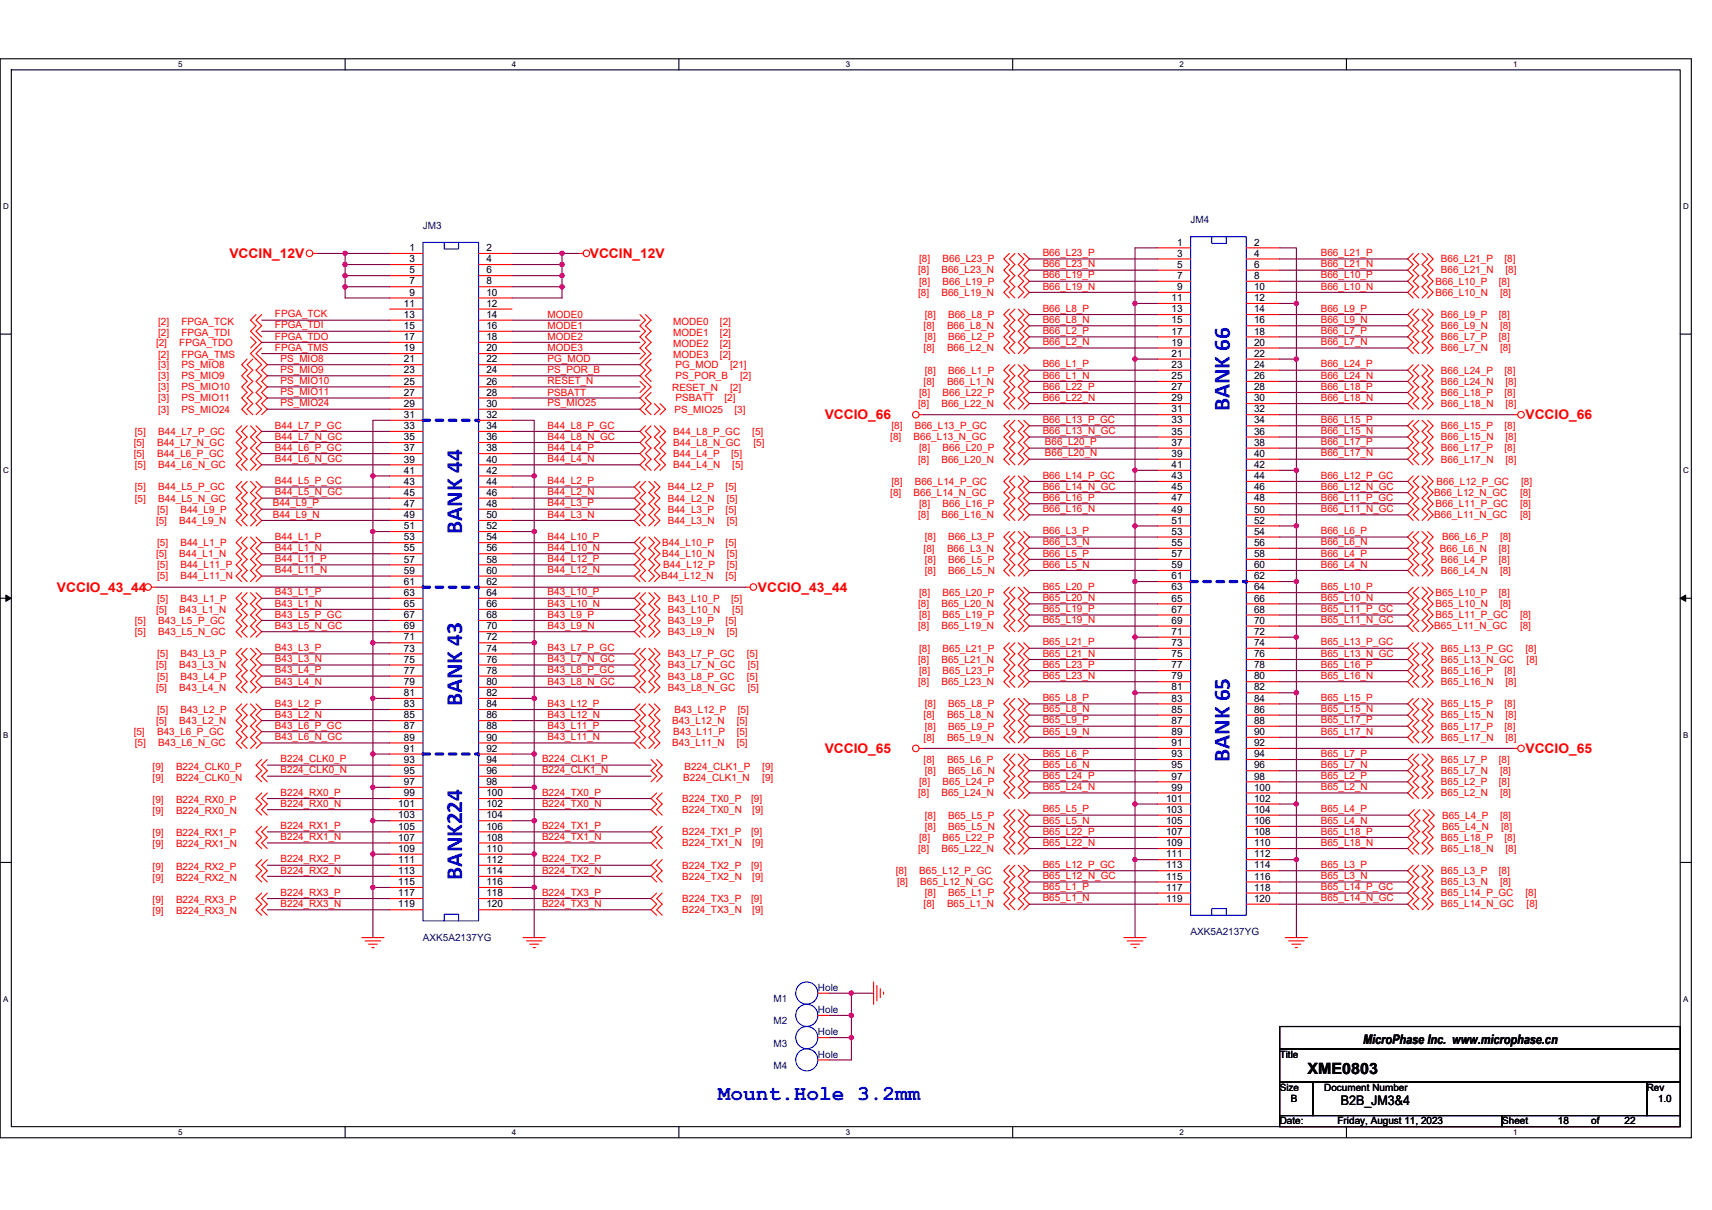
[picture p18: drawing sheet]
<svg xmlns="http://www.w3.org/2000/svg" width="297mm" height="210mm" viewBox="0 0 297 210" stroke-linecap="round" stroke-linejoin="round" font-family="sans-serif">
<defs><g id="words">
<g font-size="4" fill="#00f">
<text x="213.4" y="71.4" transform="rotate(-90 213.4 71.4)">BANK 66</text>
<text x="80.2" y="92.6" transform="rotate(-90 80.2 92.6)">BANK 44</text>
<text x="80.2" y="122.6" transform="rotate(-90 80.2 122.6)">BANK 43</text>
<text x="213.4" y="132.2" transform="rotate(-90 213.4 132.2)">BANK 65</text>
<text x="80.2" y="152.7" transform="rotate(-90 80.2 152.7)">BANK224</text>
</g>
<text font-size="3.7" fill="#00f" x="124.5" y="190.9">Mount.Hole 3.2mm</text>
<text font-size="2.7" x="226.9" y="186.4">XME0803</text>
<g font-size="2.3" fill="#f00">
<text x="39.8" y="44.8">VCCIN_12V</text>
<text x="102.3" y="44.8">VCCIN_12V</text>
<text x="143.1" y="72.7">VCCIO_66</text>
<text x="264.7" y="72.7">VCCIO_66</text>
<text x="9.9" y="102.7">VCCIO_43_44</text>
<text x="131.5" y="102.7">VCCIO_43_44</text>
<text x="143.1" y="130.7">VCCIO_65</text>
<text x="264.7" y="130.7">VCCIO_65</text>
</g>
<g font-size="2.3">
<text x="236.5" y="181.1">MicroPhase Inc. www.microphase.cn</text>
<text x="232.6" y="191.8">B2B_JM3&amp;4</text>
</g>
<g font-size="1.7" fill="#000080">
<text x="73.4" y="39.7">JM3</text>
<text x="206.6" y="38.8">JM4</text>
<text x="73.4" y="163.3">AXK5A2137YG</text>
<text x="206.6" y="162.3">AXK5A2137YG</text>
<text x="134.2" y="173.9">M1</text>
<text x="141.9" y="172">Hole</text>
<text x="134.2" y="177.8">M2</text>
<text x="141.9" y="179.7">Hole</text>
<text x="141.9" y="175.8">Hole</text>
<text x="134.2" y="181.6">M3</text>
<text x="134.2" y="185.5">M4</text>
<text x="141.9" y="183.6">Hole</text>
</g>
<g font-size="1.7">
<text x="71.1" y="43.6">1</text>
<text x="71.1" y="45.5">3</text>
<text x="71.1" y="47.4">5</text>
<text x="84.4" y="43.6">2</text>
<text x="84.4" y="45.5">4</text>
<text x="84.4" y="47.4">6</text>
<text x="204.3" y="42.6">1</text>
<text x="204.3" y="44.5">3</text>
<text x="204.3" y="46.5">5</text>
<text x="217.6" y="42.6">2</text>
<text x="217.6" y="44.5">4</text>
<text x="217.6" y="46.5">6</text>
<text x="70.1" y="53.2">11</text>
<text x="71.1" y="49.4">7</text>
<text x="71.1" y="51.3">9</text>
<text x="84.4" y="49.4">8</text>
<text x="84.4" y="51.3">10</text>
<text x="84.4" y="53.2">12</text>
<text x="203.3" y="52.3">11</text>
<text x="204.3" y="48.4">7</text>
<text x="204.3" y="50.3">9</text>
<text x="217.6" y="48.4">8</text>
<text x="217.6" y="50.3">10</text>
<text x="217.6" y="52.3">12</text>
<text x="70.1" y="55.2">13</text>
<text x="70.1" y="57.1">15</text>
<text x="70.1" y="59">17</text>
<text x="84.4" y="55.2">14</text>
<text x="84.4" y="57.1">16</text>
<text x="84.4" y="59">18</text>
<text x="203.3" y="54.2">13</text>
<text x="203.3" y="56.1">15</text>
<text x="203.3" y="58.1">17</text>
<text x="203.3" y="60">19</text>
<text x="217.6" y="54.2">14</text>
<text x="217.6" y="56.1">16</text>
<text x="217.6" y="58.1">18</text>
<text x="217.6" y="60">20</text>
<text x="70.1" y="61">19</text>
<text x="70.1" y="62.9">21</text>
<text x="70.1" y="64.8">23</text>
<text x="84.4" y="61">20</text>
<text x="84.4" y="62.9">22</text>
<text x="84.4" y="64.8">24</text>
<text x="203.3" y="61.9">21</text>
<text x="203.3" y="63.8">23</text>
<text x="203.3" y="65.8">25</text>
<text x="217.6" y="61.9">22</text>
<text x="217.6" y="63.8">24</text>
<text x="217.6" y="65.8">26</text>
<text x="70.1" y="66.7">25</text>
<text x="70.1" y="68.7">27</text>
<text x="70.1" y="70.6">29</text>
<text x="84.4" y="66.7">26</text>
<text x="84.4" y="68.7">28</text>
<text x="84.4" y="70.6">30</text>
<text x="203.3" y="67.7">27</text>
<text x="203.3" y="69.6">29</text>
<text x="203.3" y="71.6">31</text>
<text x="217.6" y="67.7">28</text>
<text x="217.6" y="69.6">30</text>
<text x="217.6" y="71.6">32</text>
<text x="70.1" y="72.5">31</text>
<text x="70.1" y="74.5">33</text>
<text x="70.1" y="76.4">35</text>
<text x="84.4" y="72.5">32</text>
<text x="84.4" y="74.5">34</text>
<text x="84.4" y="76.4">36</text>
<text x="203.3" y="73.5">33</text>
<text x="203.3" y="75.4">35</text>
<text x="203.3" y="77.4">37</text>
<text x="217.6" y="73.5">34</text>
<text x="217.6" y="75.4">36</text>
<text x="217.6" y="77.4">38</text>
<text x="70.1" y="78.3">37</text>
<text x="70.1" y="80.3">39</text>
<text x="70.1" y="82.2">41</text>
<text x="84.4" y="78.3">38</text>
<text x="84.4" y="80.3">40</text>
<text x="84.4" y="82.2">42</text>
<text x="203.3" y="79.3">39</text>
<text x="203.3" y="81.2">41</text>
<text x="203.3" y="83.1">43</text>
<text x="217.6" y="79.3">40</text>
<text x="217.6" y="81.2">42</text>
<text x="217.6" y="83.1">44</text>
<text x="70.1" y="84.1">43</text>
<text x="70.1" y="86">45</text>
<text x="70.1" y="88">47</text>
<text x="70.1" y="89.9">49</text>
<text x="84.4" y="84.1">44</text>
<text x="84.4" y="86">46</text>
<text x="84.4" y="88">48</text>
<text x="84.4" y="89.9">50</text>
<text x="203.3" y="85.1">45</text>
<text x="203.3" y="87">47</text>
<text x="203.3" y="88.9">49</text>
<text x="217.6" y="85.1">46</text>
<text x="217.6" y="87">48</text>
<text x="217.6" y="88.9">50</text>
<text x="70.1" y="91.8">51</text>
<text x="70.1" y="93.8">53</text>
<text x="70.1" y="95.7">55</text>
<text x="84.4" y="91.8">52</text>
<text x="84.4" y="93.8">54</text>
<text x="84.4" y="95.7">56</text>
<text x="203.3" y="90.9">51</text>
<text x="203.3" y="92.8">53</text>
<text x="203.3" y="94.7">55</text>
<text x="217.6" y="90.9">52</text>
<text x="217.6" y="92.8">54</text>
<text x="217.6" y="94.7">56</text>
<text x="70.1" y="97.6">57</text>
<text x="70.1" y="99.6">59</text>
<text x="70.1" y="101.5">61</text>
<text x="84.4" y="97.6">58</text>
<text x="84.4" y="99.6">60</text>
<text x="84.4" y="101.5">62</text>
<text x="203.3" y="96.7">57</text>
<text x="203.3" y="98.6">59</text>
<text x="203.3" y="100.5">61</text>
<text x="217.6" y="96.7">58</text>
<text x="217.6" y="98.6">60</text>
<text x="217.6" y="100.5">62</text>
<text x="70.1" y="103.4">63</text>
<text x="70.1" y="105.3">65</text>
<text x="70.1" y="107.3">67</text>
<text x="84.4" y="103.4">64</text>
<text x="84.4" y="105.3">66</text>
<text x="84.4" y="107.3">68</text>
<text x="203.3" y="102.4">63</text>
<text x="203.3" y="104.4">65</text>
<text x="203.3" y="106.3">67</text>
<text x="217.6" y="102.4">64</text>
<text x="217.6" y="104.4">66</text>
<text x="217.6" y="106.3">68</text>
<text x="70.1" y="109.2">69</text>
<text x="70.1" y="111.1">71</text>
<text x="70.1" y="113.1">73</text>
<text x="84.4" y="109.2">70</text>
<text x="84.4" y="111.1">72</text>
<text x="84.4" y="113.1">74</text>
<text x="203.3" y="108.2">69</text>
<text x="203.3" y="110.2">71</text>
<text x="203.3" y="112.1">73</text>
<text x="217.6" y="108.2">70</text>
<text x="217.6" y="110.2">72</text>
<text x="217.6" y="112.1">74</text>
<text x="70.1" y="115">75</text>
<text x="70.1" y="116.9">77</text>
<text x="70.1" y="118.9">79</text>
<text x="84.4" y="115">76</text>
<text x="84.4" y="116.9">78</text>
<text x="84.4" y="118.9">80</text>
<text x="203.3" y="114">75</text>
<text x="203.3" y="116">77</text>
<text x="203.3" y="117.9">79</text>
<text x="203.3" y="119.8">81</text>
<text x="217.6" y="114">76</text>
<text x="217.6" y="116">78</text>
<text x="217.6" y="117.9">80</text>
<text x="217.6" y="119.8">82</text>
<text x="70.1" y="120.8">81</text>
<text x="70.1" y="122.7">83</text>
<text x="70.1" y="124.7">85</text>
<text x="84.4" y="120.8">82</text>
<text x="84.4" y="122.7">84</text>
<text x="84.4" y="124.7">86</text>
<text x="203.3" y="121.8">83</text>
<text x="203.3" y="123.7">85</text>
<text x="203.3" y="125.6">87</text>
<text x="217.6" y="121.8">84</text>
<text x="217.6" y="123.7">86</text>
<text x="217.6" y="125.6">88</text>
<text x="70.1" y="126.6">87</text>
<text x="70.1" y="128.5">89</text>
<text x="70.1" y="130.5">91</text>
<text x="84.4" y="126.6">88</text>
<text x="84.4" y="128.5">90</text>
<text x="84.4" y="130.5">92</text>
<text x="203.3" y="127.6">89</text>
<text x="203.3" y="129.5">91</text>
<text x="203.3" y="131.4">93</text>
<text x="217.6" y="127.6">90</text>
<text x="217.6" y="129.5">92</text>
<text x="217.6" y="131.4">94</text>
<text x="70.1" y="132.4">93</text>
<text x="70.1" y="134.3">95</text>
<text x="70.1" y="136.2">97</text>
<text x="84.4" y="132.4">94</text>
<text x="84.4" y="134.3">96</text>
<text x="84.4" y="136.2">98</text>
<text x="203.3" y="133.3">95</text>
<text x="203.3" y="135.3">97</text>
<text x="203.3" y="137.2">99</text>
<text x="217.6" y="133.3">96</text>
<text x="217.6" y="135.3">98</text>
<text x="217.6" y="137.2">100</text>
<text x="69.1" y="140.1">101</text>
<text x="69.1" y="142">103</text>
<text x="69.1" y="144">105</text>
<text x="70.1" y="138.2">99</text>
<text x="84.4" y="138.2">100</text>
<text x="84.4" y="140.1">102</text>
<text x="84.4" y="142">104</text>
<text x="84.4" y="144">106</text>
<text x="202.3" y="139.1">101</text>
<text x="202.3" y="141.1">103</text>
<text x="202.3" y="143">105</text>
<text x="217.6" y="139.1">102</text>
<text x="217.6" y="141.1">104</text>
<text x="217.6" y="143">106</text>
<text x="69.1" y="145.9">107</text>
<text x="69.1" y="147.8">109</text>
<text x="69.1" y="149.8">111</text>
<text x="84.4" y="145.9">108</text>
<text x="84.4" y="147.8">110</text>
<text x="84.4" y="149.8">112</text>
<text x="202.3" y="144.9">107</text>
<text x="202.3" y="146.9">109</text>
<text x="202.3" y="148.8">111</text>
<text x="217.6" y="144.9">108</text>
<text x="217.6" y="146.9">110</text>
<text x="217.6" y="148.8">112</text>
<text x="69.1" y="151.7">113</text>
<text x="69.1" y="153.6">115</text>
<text x="69.1" y="155.5">117</text>
<text x="84.4" y="151.7">114</text>
<text x="84.4" y="153.6">116</text>
<text x="84.4" y="155.5">118</text>
<text x="202.3" y="150.7">113</text>
<text x="202.3" y="152.7">115</text>
<text x="202.3" y="154.6">117</text>
<text x="217.6" y="150.7">114</text>
<text x="217.6" y="152.7">116</text>
<text x="217.6" y="154.6">118</text>
<text x="69.1" y="157.5">119</text>
<text x="84.4" y="157.5">120</text>
<text x="202.3" y="156.5">119</text>
<text x="217.6" y="156.5">120</text>
<text x="222" y="183.6">Title</text>
<text x="222" y="189.3">Size</text>
<text x="224" y="191.3">B</text>
<text x="229.8" y="189.3">Document Number</text>
<text x="285.7" y="189.3">Rev</text>
<text x="287.7" y="191.3">1.0</text>
<text x="222" y="195.1">Date:</text>
<text x="232.1" y="195.1">Friday, August 11, 2023</text>
<text x="260.6" y="195.1">Sheet</text>
<text x="270.3" y="195.1">18</text>
<text x="276.1" y="195.1">of</text>
<text x="281.9" y="195.1">22</text>
</g>
<g font-size="1.7" fill="#f00">
<text x="159.3" y="47.5">[8]</text>
<text x="159.5" y="45.5">[8]</text>
<text x="163.3" y="47.5">B66_L23_N</text>
<text x="163.5" y="45.5">B66_L23_P</text>
<text x="180.9" y="44.4">B66_L23_P</text>
<text x="180.9" y="46.4">B66_L23_N</text>
<text x="229.2" y="46.4">B66_L21_N</text>
<text x="229.2" y="44.4">B66_L21_P</text>
<text x="250" y="47.5">B66_L21_N</text>
<text x="250" y="45.5">B66_L21_P</text>
<text x="261" y="45.5">[8]</text>
<text x="261.2" y="47.5">[8]</text>
<text x="159.3" y="51.3">[8]</text>
<text x="159.5" y="49.4">[8]</text>
<text x="163.3" y="51.3">B66_L19_N</text>
<text x="163.5" y="49.4">B66_L19_P</text>
<text x="180.9" y="50.2">B66_L19_N</text>
<text x="180.9" y="48.3">B66_L19_P</text>
<text x="229.2" y="48.3">B66_L10_P</text>
<text x="229.2" y="50.2">B66_L10_N</text>
<text x="249.1" y="49.4">B66_L10_P</text>
<text x="249.1" y="51.3">B66_L10_N</text>
<text x="260" y="49.4">[8]</text>
<text x="260.3" y="51.3">[8]</text>
<text x="27.4" y="56.3">[2]</text>
<text x="27.4" y="58.3">[2]</text>
<text x="31.5" y="56.3">FPGA_TCK</text>
<text x="31.5" y="58.3">FPGA_TDI</text>
<text x="47.7" y="55.1">FPGA_TCK</text>
<text x="47.7" y="57">FPGA_TDI</text>
<text x="47.7" y="58.9">FPGA_TDO</text>
<text x="95" y="55.2">MODE0</text>
<text x="95" y="59">MODE2</text>
<text x="95" y="57.1">MODE1</text>
<text x="116.8" y="56.3">MODE0</text>
<text x="116.8" y="58.3">MODE1</text>
<text x="124.9" y="56.3">[2]</text>
<text x="124.9" y="58.3">[2]</text>
<text x="160.2" y="57.1">[8]</text>
<text x="160.5" y="55.2">[8]</text>
<text x="160.5" y="59">[8]</text>
<text x="164.3" y="57.1">B66_L8_N</text>
<text x="164.5" y="55.2">B66_L8_P</text>
<text x="164.5" y="59">B66_L2_P</text>
<text x="180.9" y="54.1">B66_L8_P</text>
<text x="180.9" y="56">B66_L8_N</text>
<text x="180.9" y="59.9">B66_L2_N</text>
<text x="180.9" y="58">B66_L2_P</text>
<text x="229.2" y="56">B66_L9_N</text>
<text x="229.2" y="54.1">B66_L9_P</text>
<text x="229.2" y="59.9">B66_L7_N</text>
<text x="229.2" y="58">B66_L7_P</text>
<text x="250" y="55.2">B66_L9_P</text>
<text x="250" y="57.1">B66_L9_N</text>
<text x="250" y="59">B66_L7_P</text>
<text x="260" y="55.2">[8]</text>
<text x="260" y="59">[8]</text>
<text x="260.3" y="57.1">[8]</text>
<text x="27.1" y="60">[2]</text>
<text x="27.4" y="62.1">[2]</text>
<text x="27.4" y="65.8">[3]</text>
<text x="27.4" y="63.9">[3]</text>
<text x="31.1" y="60">FPGA_TDO</text>
<text x="31.5" y="62.1">FPGA_TMS</text>
<text x="31.5" y="65.8">PS_MIO9</text>
<text x="31.5" y="63.9">PS_MIO8</text>
<text x="47.7" y="60.9">FPGA_TMS</text>
<text x="48.7" y="64.7">PS_MIO9</text>
<text x="48.7" y="62.8">PS_MIO8</text>
<text x="95" y="61">MODE3</text>
<text x="95" y="62.8">PG_MOD</text>
<text x="95" y="64.7">PS_POR_B</text>
<text x="116.8" y="60.2">MODE2</text>
<text x="116.8" y="62.1">MODE3</text>
<text x="117.2" y="63.9">PG_MOD</text>
<text x="117.2" y="65.8">PS_POR_B</text>
<text x="124.9" y="60.2">[2]</text>
<text x="124.9" y="62.1">[2]</text>
<text x="126.7" y="63.9">[21]</text>
<text x="128.4" y="65.8">[2]</text>
<text x="160.2" y="61">[8]</text>
<text x="160.5" y="64.8">[8]</text>
<text x="164.3" y="61">B66_L2_N</text>
<text x="164.5" y="64.8">B66_L1_P</text>
<text x="180.9" y="65.7">B66_L1_N</text>
<text x="180.9" y="63.8">B66_L1_P</text>
<text x="229.2" y="65.7">B66_L24_N</text>
<text x="229.2" y="63.8">B66_L24_P</text>
<text x="250" y="64.8">B66_L24_P</text>
<text x="250" y="61">B66_L7_N</text>
<text x="260.3" y="61">[8]</text>
<text x="261" y="64.8">[8]</text>
<text x="27.4" y="67.7">[3]</text>
<text x="27.4" y="69.7">[3]</text>
<text x="27.4" y="71.6">[3]</text>
<text x="31.5" y="67.7">PS_MIO10</text>
<text x="31.5" y="69.7">PS_MIO11</text>
<text x="31.5" y="71.6">PS_MIO24</text>
<text x="48.7" y="70.5">PS_MIO24</text>
<text x="48.7" y="66.7">PS_MIO10</text>
<text x="48.7" y="68.6">PS_MIO11</text>
<text x="95" y="66.7">RESET_N</text>
<text x="95" y="68.7">PSBATT</text>
<text x="95" y="70.5">PS_MIO25</text>
<text x="116.6" y="67.9">RESET_N</text>
<text x="117" y="71.6">PS_MIO25</text>
<text x="117.2" y="69.7">PSBATT</text>
<text x="125.7" y="69.7">[2]</text>
<text x="126.7" y="67.9">[2]</text>
<text x="127.4" y="71.6">[3]</text>
<text x="159.3" y="70.6">[8]</text>
<text x="159.5" y="68.7">[8]</text>
<text x="160.2" y="66.8">[8]</text>
<text x="163.3" y="70.6">B66_L22_N</text>
<text x="163.5" y="68.7">B66_L22_P</text>
<text x="164.3" y="66.8">B66_L1_N</text>
<text x="180.9" y="69.6">B66_L22_N</text>
<text x="180.9" y="67.6">B66_L22_P</text>
<text x="229.2" y="69.6">B66_L18_N</text>
<text x="229.2" y="67.6">B66_L18_P</text>
<text x="250" y="70.6">B66_L18_N</text>
<text x="250" y="68.7">B66_L18_P</text>
<text x="250" y="66.8">B66_L24_N</text>
<text x="261" y="68.7">[8]</text>
<text x="261.2" y="70.6">[8]</text>
<text x="261.2" y="66.8">[8]</text>
<text x="23.2" y="77.4">[5]</text>
<text x="23.4" y="75.4">[5]</text>
<text x="27.3" y="77.4">B44_L7_N_GC</text>
<text x="27.4" y="75.4">B44_L7_P_GC</text>
<text x="47.7" y="74.4">B44_L7_P_GC</text>
<text x="47.7" y="76.3">B44_L7_N_GC</text>
<text x="95" y="74.4">B44_L8_P_GC</text>
<text x="95" y="76.3">B44_L8_N_GC</text>
<text x="116.8" y="75.4">B44_L8_P_GC</text>
<text x="116.8" y="77.4">B44_L8_N_GC</text>
<text x="130.5" y="75.4">[5]</text>
<text x="130.7" y="77.4">[5]</text>
<text x="154.5" y="76.4">[8]</text>
<text x="154.7" y="74.5">[8]</text>
<text x="158.5" y="76.4">B66_L13_N_GC</text>
<text x="158.7" y="74.5">B66_L13_P_GC</text>
<text x="180.9" y="75.4">B66_L13_N_GC</text>
<text x="180.9" y="73.4">B66_L13_P_GC</text>
<text x="181.3" y="77.3">B66_L20_P</text>
<text x="229.2" y="77.3">B66_L17_P</text>
<text x="229.2" y="75.4">B66_L15_N</text>
<text x="229.2" y="73.4">B66_L15_P</text>
<text x="250" y="76.4">B66_L15_N</text>
<text x="250" y="74.5">B66_L15_P</text>
<text x="261" y="74.5">[8]</text>
<text x="261.2" y="76.4">[8]</text>
<text x="23.2" y="79.3">[5]</text>
<text x="23.4" y="81.2">[5]</text>
<text x="27.3" y="79.3">B44_L6_P_GC</text>
<text x="27.4" y="81.2">B44_L6_N_GC</text>
<text x="47.7" y="78.2">B44_L6_P_GC</text>
<text x="47.7" y="80.2">B44_L6_N_GC</text>
<text x="95" y="80.2">B44_L4_N</text>
<text x="95" y="78.2">B44_L4_P</text>
<text x="116.8" y="81.2">B44_L4_N</text>
<text x="116.8" y="79.3">B44_L4_P</text>
<text x="126.9" y="79.3">[5]</text>
<text x="127.1" y="81.2">[5]</text>
<text x="159.3" y="80.3">[8]</text>
<text x="159.5" y="78.3">[8]</text>
<text x="163.3" y="80.3">B66_L20_N</text>
<text x="163.5" y="78.3">B66_L20_P</text>
<text x="180.9" y="83.1">B66_L14_P_GC</text>
<text x="181.3" y="79.2">B66_L20_N</text>
<text x="229.2" y="83.1">B66_L12_P_GC</text>
<text x="229.2" y="79.2">B66_L17_N</text>
<text x="250" y="78.3">B66_L17_P</text>
<text x="250" y="80.3">B66_L17_N</text>
<text x="261" y="78.3">[8]</text>
<text x="261.2" y="80.3">[8]</text>
<text x="23.4" y="87">[5]</text>
<text x="23.4" y="85.1">[5]</text>
<text x="27.3" y="89">[5]</text>
<text x="27.4" y="87">B44_L5_N_GC</text>
<text x="27.4" y="85.1">B44_L5_P_GC</text>
<text x="31.3" y="89">B44_L9_P</text>
<text x="47.3" y="89.8">B44_L9_N</text>
<text x="47.3" y="87.9">B44_L9_P</text>
<text x="47.7" y="84">B44_L5_P_GC</text>
<text x="47.7" y="86">B44_L5_N_GC</text>
<text x="95" y="86">B44_L2_N</text>
<text x="95" y="84">B44_L2_P</text>
<text x="95" y="89.8">B44_L3_N</text>
<text x="95" y="87.9">B44_L3_P</text>
<text x="115.9" y="87">B44_L2_N</text>
<text x="115.9" y="85.1">B44_L2_P</text>
<text x="115.9" y="89">B44_L3_P</text>
<text x="125.9" y="85.1">[5]</text>
<text x="125.9" y="89">[5]</text>
<text x="126.1" y="87">[5]</text>
<text x="154.5" y="86.1">[8]</text>
<text x="154.7" y="84.1">[8]</text>
<text x="158.5" y="86.1">B66_L14_N_GC</text>
<text x="158.7" y="84.1">B66_L14_P_GC</text>
<text x="159.3" y="89.9">[8]</text>
<text x="159.5" y="88">[8]</text>
<text x="163.3" y="89.9">B66_L16_N</text>
<text x="163.5" y="88">B66_L16_P</text>
<text x="180.9" y="88.9">B66_L16_N</text>
<text x="180.9" y="86.9">B66_L16_P</text>
<text x="180.9" y="85">B66_L14_N_GC</text>
<text x="229.2" y="88.9">B66_L11_N_GC</text>
<text x="229.2" y="86.9">B66_L11_P_GC</text>
<text x="229.2" y="85">B66_L12_N_GC</text>
<text x="248.9" y="89.9">B66_L11_N_GC</text>
<text x="248.9" y="86.1">B66_L12_N_GC</text>
<text x="249.1" y="88">B66_L11_P_GC</text>
<text x="249.3" y="84.1">B66_L12_P_GC</text>
<text x="263.7" y="89.9">[8]</text>
<text x="263.7" y="86.1">[8]</text>
<text x="263.7" y="88">[8]</text>
<text x="263.9" y="84.1">[8]</text>
<text x="27.1" y="90.9">[5]</text>
<text x="27.3" y="94.7">[5]</text>
<text x="31.1" y="90.9">B44_L9_N</text>
<text x="31.3" y="94.7">B44_L1_P</text>
<text x="47.7" y="95.6">B44_L1_N</text>
<text x="47.7" y="93.7">B44_L1_P</text>
<text x="95" y="93.7">B44_L10_P</text>
<text x="95" y="95.6">B44_L10_N</text>
<text x="114.9" y="94.7">B44_L10_P</text>
<text x="115.9" y="90.9">B44_L3_N</text>
<text x="125.9" y="94.7">[5]</text>
<text x="126.1" y="90.9">[5]</text>
<text x="160.2" y="95.7">[8]</text>
<text x="160.5" y="93.8">[8]</text>
<text x="164.3" y="95.7">B66_L3_N</text>
<text x="164.5" y="93.8">B66_L3_P</text>
<text x="180.9" y="94.7">B66_L3_N</text>
<text x="180.9" y="92.7">B66_L3_P</text>
<text x="229.2" y="94.7">B66_L6_N</text>
<text x="229.2" y="92.7">B66_L6_P</text>
<text x="249.8" y="95.7">B66_L6_N</text>
<text x="250.2" y="93.8">B66_L6_P</text>
<text x="260" y="95.7">[8]</text>
<text x="260.3" y="93.8">[8]</text>
<text x="27.1" y="96.7">[5]</text>
<text x="27.3" y="98.6">[5]</text>
<text x="27.3" y="100.5">[5]</text>
<text x="31.1" y="96.7">B44_L1_N</text>
<text x="31.3" y="98.6">B44_L11_P</text>
<text x="31.3" y="100.5">B44_L11_N</text>
<text x="47.7" y="99.5">B44_L11_N</text>
<text x="47.7" y="97.5">B44_L11_P</text>
<text x="95" y="99.5">B44_L12_N</text>
<text x="95" y="97.5">B44_L12_P</text>
<text x="114.7" y="100.5">B44_L12_N</text>
<text x="114.9" y="96.7">B44_L10_N</text>
<text x="115.1" y="98.6">B44_L12_P</text>
<text x="125.9" y="100.5">[5]</text>
<text x="126.1" y="96.7">[5]</text>
<text x="126.1" y="98.6">[5]</text>
<text x="160.5" y="97.6">[8]</text>
<text x="160.5" y="99.6">[8]</text>
<text x="164.5" y="97.6">B66_L5_P</text>
<text x="164.5" y="99.6">B66_L5_N</text>
<text x="180.9" y="96.6">B66_L5_P</text>
<text x="180.9" y="98.5">B66_L5_N</text>
<text x="229.2" y="98.5">B66_L4_N</text>
<text x="229.2" y="96.6">B66_L4_P</text>
<text x="250" y="99.6">B66_L4_N</text>
<text x="250" y="97.6">B66_L4_P</text>
<text x="260" y="97.6">[8]</text>
<text x="260.3" y="99.6">[8]</text>
<text x="27.1" y="106.3">[5]</text>
<text x="27.3" y="104.4">[5]</text>
<text x="31.1" y="106.3">B43_L1_N</text>
<text x="31.3" y="104.4">B43_L1_P</text>
<text x="47.7" y="105.3">B43_L1_N</text>
<text x="47.7" y="103.3">B43_L1_P</text>
<text x="47.7" y="107.2">B43_L5_P_GC</text>
<text x="95" y="103.3">B43_L10_P</text>
<text x="95" y="105.3">B43_L10_N</text>
<text x="95" y="107.2">B43_L9_P</text>
<text x="115.9" y="106.3">B43_L10_N</text>
<text x="115.9" y="104.4">B43_L10_P</text>
<text x="126.9" y="104.4">[5]</text>
<text x="127.1" y="106.3">[5]</text>
<text x="159.3" y="105.4">[8]</text>
<text x="159.5" y="103.4">[8]</text>
<text x="159.5" y="107.3">[8]</text>
<text x="163.3" y="105.4">B65_L20_N</text>
<text x="163.5" y="103.4">B65_L20_P</text>
<text x="163.5" y="107.3">B65_L19_P</text>
<text x="180.9" y="104.3">B65_L20_N</text>
<text x="180.9" y="102.4">B65_L20_P</text>
<text x="180.9" y="106.2">B65_L19_P</text>
<text x="229.2" y="106.2">B65_L11_P_GC</text>
<text x="229.2" y="102.4">B65_L10_P</text>
<text x="229.2" y="104.3">B65_L10_N</text>
<text x="249.1" y="107.3">B65_L11_P_GC</text>
<text x="249.1" y="103.4">B65_L10_P</text>
<text x="249.1" y="105.4">B65_L10_N</text>
<text x="260" y="103.4">[8]</text>
<text x="260.3" y="105.4">[8]</text>
<text x="263.7" y="107.3">[8]</text>
<text x="23.4" y="108.3">[5]</text>
<text x="23.4" y="110.2">[5]</text>
<text x="27.4" y="108.3">B43_L5_P_GC</text>
<text x="27.4" y="110.2">B43_L5_N_GC</text>
<text x="47.7" y="109.1">B43_L5_N_GC</text>
<text x="47.7" y="113">B43_L3_P</text>
<text x="95" y="109.1">B43_L9_N</text>
<text x="95" y="113">B43_L7_P_GC</text>
<text x="115.9" y="110.2">B43_L9_N</text>
<text x="115.9" y="108.3">B43_L9_P</text>
<text x="125.9" y="108.3">[5]</text>
<text x="126.1" y="110.2">[5]</text>
<text x="159.3" y="109.2">[8]</text>
<text x="159.5" y="113.1">[8]</text>
<text x="163.3" y="109.2">B65_L19_N</text>
<text x="163.5" y="113.1">B65_L21_P</text>
<text x="180.9" y="112">B65_L21_P</text>
<text x="180.9" y="114">B65_L21_N</text>
<text x="180.9" y="108.2">B65_L19_N</text>
<text x="229.2" y="114">B65_L13_N_GC</text>
<text x="229.2" y="112">B65_L13_P_GC</text>
<text x="229.2" y="108.2">B65_L11_N_GC</text>
<text x="248.9" y="109.2">B65_L11_N_GC</text>
<text x="250" y="113.1">B65_L13_P_GC</text>
<text x="263.7" y="109.2">[8]</text>
<text x="264.7" y="113.1">[8]</text>
<text x="27.1" y="116">[5]</text>
<text x="27.1" y="119.8">[5]</text>
<text x="27.3" y="114">[5]</text>
<text x="27.3" y="117.9">[5]</text>
<text x="31.1" y="116">B43_L3_N</text>
<text x="31.1" y="119.8">B43_L4_N</text>
<text x="31.3" y="114">B43_L3_P</text>
<text x="31.3" y="117.9">B43_L4_P</text>
<text x="47.7" y="114.9">B43_L3_N</text>
<text x="47.7" y="116.8">B43_L4_P</text>
<text x="47.7" y="118.8">B43_L4_N</text>
<text x="95" y="114.9">B43_L7_N_GC</text>
<text x="95" y="118.8">B43_L8_N_GC</text>
<text x="95" y="116.8">B43_L8_P_GC</text>
<text x="115.9" y="116">B43_L7_N_GC</text>
<text x="115.9" y="114">B43_L7_P_GC</text>
<text x="115.9" y="117.9">B43_L8_P_GC</text>
<text x="115.9" y="119.8">B43_L8_N_GC</text>
<text x="129.6" y="114">[5]</text>
<text x="129.6" y="117.9">[5]</text>
<text x="129.7" y="116">[5]</text>
<text x="129.7" y="119.8">[5]</text>
<text x="159.3" y="118.9">[8]</text>
<text x="159.3" y="115">[8]</text>
<text x="159.5" y="116.9">[8]</text>
<text x="163.3" y="118.9">B65_L23_N</text>
<text x="163.3" y="115">B65_L21_N</text>
<text x="163.5" y="116.9">B65_L23_P</text>
<text x="180.9" y="115.9">B65_L23_P</text>
<text x="180.9" y="117.8">B65_L23_N</text>
<text x="229.2" y="115.9">B65_L16_P</text>
<text x="229.2" y="117.8">B65_L16_N</text>
<text x="250" y="116.9">B65_L16_P</text>
<text x="250" y="118.9">B65_L16_N</text>
<text x="250" y="115">B65_L13_N_GC</text>
<text x="261" y="116.9">[8]</text>
<text x="261.2" y="118.9">[8]</text>
<text x="264.9" y="115">[8]</text>
<text x="27.1" y="125.6">[5]</text>
<text x="27.3" y="123.7">[5]</text>
<text x="31.1" y="125.6">B43_L2_N</text>
<text x="31.3" y="123.7">B43_L2_P</text>
<text x="47.7" y="122.6">B43_L2_P</text>
<text x="47.7" y="124.6">B43_L2_N</text>
<text x="95" y="122.6">B43_L12_P</text>
<text x="95" y="124.6">B43_L12_N</text>
<text x="116.6" y="125.6">B43_L12_N</text>
<text x="117" y="123.7">B43_L12_P</text>
<text x="127.8" y="125.6">[5]</text>
<text x="128" y="123.7">[5]</text>
<text x="160.2" y="124.7">[8]</text>
<text x="160.5" y="122.7">[8]</text>
<text x="164.3" y="124.7">B65_L8_N</text>
<text x="164.5" y="122.7">B65_L8_P</text>
<text x="180.9" y="125.5">B65_L9_P</text>
<text x="180.9" y="121.7">B65_L8_P</text>
<text x="180.9" y="123.6">B65_L8_N</text>
<text x="229.2" y="123.6">B65_L15_N</text>
<text x="229.2" y="121.7">B65_L15_P</text>
<text x="229.2" y="125.5">B65_L17_P</text>
<text x="250" y="122.7">B65_L15_P</text>
<text x="250" y="124.7">B65_L15_N</text>
<text x="261" y="122.7">[8]</text>
<text x="261.2" y="124.7">[8]</text>
<text x="23.2" y="127.6">[5]</text>
<text x="23.4" y="129.5">[5]</text>
<text x="27.3" y="127.6">B43_L6_P_GC</text>
<text x="27.4" y="129.5">B43_L6_N_GC</text>
<text x="47.7" y="126.5">B43_L6_P_GC</text>
<text x="47.7" y="128.4">B43_L6_N_GC</text>
<text x="95" y="126.5">B43_L11_P</text>
<text x="95" y="128.4">B43_L11_N</text>
<text x="116.6" y="129.5">B43_L11_N</text>
<text x="116.8" y="127.6">B43_L11_P</text>
<text x="127.8" y="129.5">[5]</text>
<text x="127.8" y="127.6">[5]</text>
<text x="160.2" y="128.5">[8]</text>
<text x="160.5" y="126.6">[8]</text>
<text x="164.3" y="128.5">B65_L9_N</text>
<text x="164.5" y="126.6">B65_L9_P</text>
<text x="180.9" y="131.3">B65_L6_P</text>
<text x="180.9" y="127.5">B65_L9_N</text>
<text x="229.2" y="131.3">B65_L7_P</text>
<text x="229.2" y="127.5">B65_L17_N</text>
<text x="250" y="126.6">B65_L17_P</text>
<text x="250" y="128.5">B65_L17_N</text>
<text x="261" y="126.6">[8]</text>
<text x="261.2" y="128.5">[8]</text>
<text x="26.5" y="135.5">[9]</text>
<text x="26.5" y="133.6">[9]</text>
<text x="30.5" y="135.5">B224_CLK0_N</text>
<text x="30.5" y="133.6">B224_CLK0_P</text>
<text x="48.7" y="134.2">B224_CLK0_N</text>
<text x="48.7" y="132.3">B224_CLK0_P</text>
<text x="94" y="132.3">B224_CLK1_P</text>
<text x="94" y="134.2">B224_CLK1_N</text>
<text x="118.6" y="135.5">B224_CLK1_N</text>
<text x="118.8" y="133.6">B224_CLK1_P</text>
<text x="132.3" y="135.5">[9]</text>
<text x="132.3" y="133.6">[9]</text>
<text x="159.5" y="136.2">[8]</text>
<text x="160.2" y="132.4">[8]</text>
<text x="160.5" y="134.3">[8]</text>
<text x="163.5" y="136.2">B65_L24_P</text>
<text x="164.3" y="132.4">B65_L6_P</text>
<text x="164.5" y="134.3">B65_L6_N</text>
<text x="180.9" y="137.1">B65_L24_N</text>
<text x="180.9" y="135.2">B65_L24_P</text>
<text x="180.9" y="133.3">B65_L6_N</text>
<text x="229.2" y="133.3">B65_L7_N</text>
<text x="229.2" y="135.2">B65_L2_P</text>
<text x="229.2" y="137.1">B65_L2_N</text>
<text x="250" y="136.2">B65_L2_P</text>
<text x="250" y="132.4">B65_L7_P</text>
<text x="250" y="134.3">B65_L7_N</text>
<text x="260" y="136.2">[8]</text>
<text x="260" y="132.4">[8]</text>
<text x="260.3" y="134.3">[8]</text>
<text x="26.5" y="141.3">[9]</text>
<text x="26.5" y="139.3">[9]</text>
<text x="30.5" y="141.3">B224_RX0_N</text>
<text x="30.5" y="139.3">B224_RX0_P</text>
<text x="48.7" y="140">B224_RX0_N</text>
<text x="48.7" y="138.1">B224_RX0_P</text>
<text x="48.7" y="143.9">B224_RX1_P</text>
<text x="94" y="140">B224_TX0_N</text>
<text x="94" y="138.1">B224_TX0_P</text>
<text x="94" y="143.9">B224_TX1_P</text>
<text x="118.4" y="141.1">B224_TX0_N</text>
<text x="118.4" y="139.1">B224_TX0_P</text>
<text x="130.3" y="139.1">[9]</text>
<text x="130.5" y="141.1">[9]</text>
<text x="159.3" y="138.2">[8]</text>
<text x="160.5" y="142">[8]</text>
<text x="160.5" y="144">[8]</text>
<text x="163.3" y="138.2">B65_L24_N</text>
<text x="164.5" y="142">B65_L5_P</text>
<text x="164.5" y="144">B65_L5_N</text>
<text x="180.9" y="141">B65_L5_P</text>
<text x="180.9" y="142.9">B65_L5_N</text>
<text x="229.2" y="141">B65_L4_P</text>
<text x="229.2" y="142.9">B65_L4_N</text>
<text x="250" y="138.2">B65_L2_N</text>
<text x="250.2" y="142">B65_L4_P</text>
<text x="250.2" y="144">B65_L4_N</text>
<text x="260.3" y="138.2">[8]</text>
<text x="260.3" y="142">[8]</text>
<text x="260.5" y="144">[8]</text>
<text x="26.5" y="147.1">[9]</text>
<text x="26.5" y="145.1">[9]</text>
<text x="30.5" y="147.1">B224_RX1_N</text>
<text x="30.5" y="145.1">B224_RX1_P</text>
<text x="48.7" y="149.7">B224_RX2_P</text>
<text x="48.7" y="145.8">B224_RX1_N</text>
<text x="94" y="149.7">B224_TX2_P</text>
<text x="94" y="145.8">B224_TX1_N</text>
<text x="118.4" y="144.9">B224_TX1_P</text>
<text x="118.4" y="146.9">B224_TX1_N</text>
<text x="130.3" y="144.9">[9]</text>
<text x="130.5" y="146.9">[9]</text>
<text x="159.3" y="147.8">[8]</text>
<text x="159.5" y="145.9">[8]</text>
<text x="163.3" y="147.8">B65_L22_N</text>
<text x="163.5" y="145.9">B65_L22_P</text>
<text x="180.9" y="144.8">B65_L22_P</text>
<text x="180.9" y="146.8">B65_L22_N</text>
<text x="229.2" y="146.8">B65_L18_N</text>
<text x="229.2" y="144.8">B65_L18_P</text>
<text x="250" y="145.9">B65_L18_P</text>
<text x="250" y="147.8">B65_L18_N</text>
<text x="261" y="145.9">[8]</text>
<text x="261.2" y="147.8">[8]</text>
<text x="26.5" y="152.9">[9]</text>
<text x="26.5" y="150.9">[9]</text>
<text x="30.5" y="152.9">B224_RX2_N</text>
<text x="30.5" y="150.9">B224_RX2_P</text>
<text x="48.7" y="155.4">B224_RX3_P</text>
<text x="48.7" y="151.6">B224_RX2_N</text>
<text x="94" y="155.4">B224_TX3_P</text>
<text x="94" y="151.6">B224_TX2_N</text>
<text x="118.4" y="152.7">B224_TX2_N</text>
<text x="118.4" y="150.7">B224_TX2_P</text>
<text x="130.3" y="150.7">[9]</text>
<text x="130.5" y="152.7">[9]</text>
<text x="155.4" y="151.7">[8]</text>
<text x="155.6" y="153.6">[8]</text>
<text x="159.5" y="151.7">B65_L12_P_GC</text>
<text x="159.7" y="153.6">B65_L12_N_GC</text>
<text x="160.5" y="155.6">[8]</text>
<text x="164.5" y="155.6">B65_L1_P</text>
<text x="180.9" y="150.6">B65_L12_P_GC</text>
<text x="180.9" y="152.6">B65_L12_N_GC</text>
<text x="180.9" y="154.5">B65_L1_P</text>
<text x="229.2" y="152.6">B65_L3_N</text>
<text x="229.2" y="150.6">B65_L3_P</text>
<text x="229.2" y="154.5">B65_L14_P_GC</text>
<text x="250" y="155.6">B65_L14_P_GC</text>
<text x="250" y="151.7">B65_L3_P</text>
<text x="250" y="153.6">B65_L3_N</text>
<text x="260" y="151.7">[8]</text>
<text x="260.3" y="153.6">[8]</text>
<text x="264.7" y="155.6">[8]</text>
<text x="26.5" y="156.7">[9]</text>
<text x="26.5" y="158.6">[9]</text>
<text x="30.5" y="156.7">B224_RX3_P</text>
<text x="30.5" y="158.6">B224_RX3_N</text>
<text x="48.7" y="157.4">B224_RX3_N</text>
<text x="94" y="157.4">B224_TX3_N</text>
<text x="118.4" y="158.5">B224_TX3_N</text>
<text x="118.4" y="156.5">B224_TX3_P</text>
<text x="130.3" y="156.5">[9]</text>
<text x="130.5" y="158.5">[9]</text>
<text x="160.2" y="157.5">[8]</text>
<text x="164.3" y="157.5">B65_L1_N</text>
<text x="180.9" y="156.4">B65_L1_N</text>
<text x="229.2" y="156.4">B65_L14_N_GC</text>
<text x="250" y="157.5">B65_L14_N_GC</text>
<text x="264.9" y="157.5">[8]</text>
</g>
<g font-size="1.4">
<text x="30.9" y="11.7">5</text>
<text x="88.8" y="11.7">4</text>
<text x="146.7" y="11.7">3</text>
<text x="204.7" y="11.7">2</text>
<text x="262.6" y="11.7">1</text>
<text x=".5" y="36.3">D</text>
<text x="292" y="36.3">D</text>
<text x=".5" y="82.1">C</text>
<text x="292" y="82.1">C</text>
<text x=".5" y="128">B</text>
<text x="292" y="128">B</text>
<text x=".5" y="173.8">A</text>
<text x="292" y="173.8">A</text>
<text x="30.9" y="197">5</text>
<text x="88.8" y="197">4</text>
<text x="146.7" y="197">3</text>
<text x="204.7" y="197">2</text>
<text x="262.6" y="197">1</text>
</g>
</g></defs>
<path d="M0 10.2h293.5v187.2h-293.5zM2 12.1h289.5v183.4h-289.5z" fill="none" stroke="#000" stroke-width=".19"/>
<g fill="#fff">
<path d="M30.9 10.4h.8v1.6h-.8z"/>
<path d="M30.9 195.7h.8v1.6h-.8z"/>
</g>
<path d="M59.9 10.2v1.9M59.9 195.5v1.9" fill="none" stroke="#000" stroke-width=".19"/>
<g fill="#fff">
<path d="M88.8 10.4h.8v1.6h-.8z"/>
<path d="M88.8 195.7h.8v1.6h-.8z"/>
</g>
<path d="M117.8 10.2v1.9M117.8 195.5v1.9" fill="none" stroke="#000" stroke-width=".19"/>
<g fill="#fff">
<path d="M146.7 10.4h.8v1.6h-.8z"/>
<path d="M146.7 195.7h.8v1.6h-.8z"/>
</g>
<path d="M175.7 10.2v1.9M175.7 195.5v1.9" fill="none" stroke="#000" stroke-width=".19"/>
<g fill="#fff">
<path d="M204.7 10.4h.7v1.6h-.7z"/>
<path d="M204.7 195.7h.7v1.6h-.7z"/>
</g>
<path d="M233.6 10.2v1.9M233.6 195.5v1.9" fill="none" stroke="#000" stroke-width=".19"/>
<g fill="#fff">
<path d="M262.6 10.4h.7v1.6h-.7z"/>
<path d="M262.6 195.7h.7v1.6h-.7z"/>
<path d="M.5 35.1h1v1.5h-1z"/>
<path d="M292 35.1h1v1.5h-1z"/>
<path d="M.5 80.9h1v1.5h-1z"/>
<path d="M292 80.9h1v1.5h-1z"/>
</g>
<path d="M0 58h2M291.5 58h2" fill="none" stroke="#000" stroke-width=".19"/>
<g fill="#fff">
<path d="M.5 126.7h.9v1.6h-.9z"/>
<path d="M292 126.7h.9v1.6h-.9z"/>
</g>
<path d="M0 103.8h2M291.5 103.8h2" fill="none" stroke="#000" stroke-width=".19"/>
<path d="M1 103.3l1 .5-1 .6zM291.5 103.8l1-.5v1.1z" fill="#000" stroke="#000" stroke-width=".17"/>
<g fill="#fff">
<path d="M.5 172.6h.9v1.5h-.9z"/>
<path d="M292 172.6h.9v1.5h-.9z"/>
</g>
<path d="M0 149.7h2M291.5 149.7h2M222 178.1h69.5v3.9h-69.5zM222 182h69.5v5.8h-69.5zM222 187.8h5.8v5.8h-5.8zM222 193.6h38.6v1.9h-38.6zM227.8 187.8h57.9v5.8h-57.9zM260.6 193.6h30.9v1.9h-30.9zM285.7 187.8h5.8v5.8h-5.8z" fill="none" stroke="#000" stroke-width=".19"/>
<path d="M73.4 72.9h9.6M83 72.9h.1M73.4 101.9h9.6M83 101.9h.1M206.6 100.9h9.6M216.2 100.9h.1M73.4 130.9h9.6M83 130.9h.1" fill="none" stroke="#00f" stroke-width=".57" stroke-dasharray="1.1 1.1"/>
<g fill="none" stroke="#f00" stroke-width=".19">
<path d="M43.5 58.5l.9 .9-.9 1M44.4 54.6l-.9 1 .9 .9-.9 1 1.9 1.9-1.9 2 1.9 1.9-1 .9 1 1-1 1 1 .9-1 1 1 1-1 .9 1 1-1 1M45.4 54.6l-1 1 1 .9-1 1 1 1M54.3 44h.8M67.6 44h5.8M67.6 45.9h5.8M67.6 47.8h5.8M67.6 49.8h5.8M67.6 51.7h5.8M67.6 53.6h5.8M67.6 55.6h5.8M67.6 57.5h5.8"/>
<path d="M67.6 59.4h5.8M83 44h5.8M83 45.9h5.8M83 47.8h5.8M83 49.8h5.8M83 51.7h5.8M83 53.6h5.8M83 55.6h5.8M83 57.5h5.8M83 59.4h5.8M100.4 44h.8M111 54.6l1 1-1 .9 1 1-1 1 1 .9-1 1 1 1-1 .9"/>
<path d="M112 54.6l1 1-1 .9 1 1-1 1 1 .9-1 1 1 1-2 1.9 1 .9-1 1 2 1.9-2 2 1 .9-1 1 1 1M175.1 44l-.9 .9 .9 1-.9 1 .9 .9-.9 1 .9 1-.9 .9 .9 1M175.1 53.6l-.9 1 .9 1-.9 .9 .9 1-.9 1 .9 .9-.9 1 .9 1M176.1 44l-1 .9 1 1-1 1 1 .9-1 1 1 1-1 .9 1 1M176.1 53.6l-1 1 1 1-1 .9 1 1-1 1 1 .9-1 1 1 1M176.7 44l.9 .9-.9 1 .9 1-.9 .9 .9 1-.9 1 .9 .9-.9 1M176.7 53.6l.9 1-.9 1 .9 .9-.9 1 .9 1-.9 .9 .9 1-.9 1M177.6 44l1 .9-1 1 1 1-1 .9 1 1-1 1 1 .9-1 1M177.6 53.6l1 1-1 1 1 .9-1 1 1 1-1 .9 1 1-1 1M200.8 43h5.8M200.8 44.9h5.8M200.8 46.9h5.8"/>
<path d="M200.8 48.8h5.8M200.8 50.7h5.8M200.8 52.7h5.8M200.8 54.6h5.8M200.8 56.5h5.8M200.8 58.5h5.8M216.2 43h5.8M216.2 44.9h5.8M216.2 46.9h5.8M216.2 48.8h5.8M216.2 50.7h5.8M216.2 52.7h5.8"/>
<path d="M216.2 54.6h5.8M216.2 56.5h5.8M216.2 58.5h5.8M245.2 44l-1 .9 1 1-1 1 1 .9-1 1 1 1-1 .9 1 1M245.2 53.6l-1 1 1 1-1 .9 1 1-1 1 1 .9-1 1 1 1M246.2 44l-1 .9 1 1-1 1 1 .9-1 1 1 1-1 .9 1 1M246.2 53.6l-1 1 1 1-1 .9 1 1-1 1 1 .9-1 1 1 1M246.7 44l1 .9-1 1 1 1-1 .9 1 1-1 1 1 .9-1 1M246.7 53.6l1 1-1 1 1 .9-1 1 1 1-1 .9 1 1-1 1M247.7 44l1 .9-1 1 1 1-1 .9 1 1-1 1 1 .9-1 1M247.7 53.6l1 1-1 1 1 .9-1 1 1 1-1 .9 1 1-1 1M41.9 73.9l-.9 1 .9 .9-.9 1 .9 1-.9 .9 .9 1-.9 1 .9 .9"/>
<path d="M42.9 73.9l-1 1 1 .9-1 1 1 1-1 .9 1 1-1 1 1 .9M42.9 62.3l-1 1 1 .9-1 1 1 1-1 .9 1 1-1 1 1 .9-1 1 1 1M43.5 73.9l.9 1-.9 .9 .9 1-.9 1 .9 .9-.9 1 .9 1-.9 .9M43.9 62.3l-1 1 1 .9-1 1 1 1-1 .9 1 1-1 1 1 .9-1 1 1 1M44.4 73.9l1 1-1 .9 1 1-1 1 1 .9-1 1 1 1-1 .9M45.4 60.4l-1 1 2 1.9-1 .9 1 1-1 1 1 .9-1 1 1 1-1 .9 1 1-1 1M67.6 61.4h5.8M67.6 63.3h5.8M67.6 65.2h5.8M67.6 67.1h5.8M67.6 69.1h5.8M67.6 71h5.8"/>
<path d="M67.6 72.9h5.8M67.6 74.9h5.8M67.6 76.8h5.8M67.6 78.7h5.8M83 61.4h5.8M83 63.3h5.8M83 65.2h5.8M83 67.1h5.8M83 69.1h5.8M83 71h5.8M83 72.9h5.8M83 74.9h5.8"/>
<path d="M83 76.8h5.8M83 78.7h5.8M111 66.2l1 .9-1 1M112 73.9l-1 1 1 .9-1 1 1 1-1 .9 1 1-1 1 1 .9M113 68.1l-1 1 1 .9-1 1 1 1M113 73.9l-1 1 1 .9-1 1 1 1-1 .9 1 1-1 1 1 .9M113 62.3l-1 1 1 .9-1 1 1 1M113.5 70l1 1-1 1M113.5 73.9l1 1-1 .9 1 1-1 1 1 .9-1 1 1 1-1 .9M114.5 70l1 1-1 1M114.5 73.9l1 1-1 .9 1 1-1 1 1 .9-1 1 1 1-1 .9M159.5 72h.7"/>
<path d="M175.1 72.9l-.9 1 .9 1-.9 .9 .9 1-.9 1 .9 .9-.9 1 .9 1M175.1 63.3l-.9 .9 .9 1-.9 1 .9 .9-.9 1 .9 1-.9 .9 .9 1M176.1 72.9l-1 1 1 1-1 .9 1 1-1 1 1 .9-1 1 1 1M176.1 63.3l-1 .9 1 1-1 1 1 .9-1 1 1 1-1 .9 1 1M176.7 72.9l.9 1-.9 1 .9 .9-.9 1 .9 1-.9 .9 .9 1-.9 1M176.7 63.3l.9 .9-.9 1 .9 1-.9 .9 .9 1-.9 1 .9 .9-.9 1M177.6 72.9l1 1-1 1 1 .9-1 1 1 1-1 .9 1 1-1 1M177.6 63.3l1 .9-1 1 1 1-1 .9 1 1-1 1 1 .9-1 1M200.8 60.4h5.8M200.8 62.3h5.8M200.8 64.2h5.8M200.8 66.2h5.8"/>
<path d="M200.8 68.1h5.8M200.8 70h5.8M200.8 72h5.8M200.8 73.9h5.8M200.8 75.8h5.8M200.8 77.8h5.8M200.8 79.7h5.8M216.2 60.4h5.8M216.2 62.3h5.8M216.2 64.2h5.8M216.2 66.2h5.8M216.2 68.1h5.8"/>
<path d="M216.2 70h5.8M216.2 72h5.8M216.2 73.9h5.8M216.2 75.8h5.8M216.2 77.8h5.8M216.2 79.7h5.8M245.2 72.9l-1 1 1 1-1 .9 1 1-1 1 1 .9-1 1 1 1M245.2 63.3l-1 .9 1 1-1 1 1 .9-1 1 1 1-1 .9 1 1M246.2 72.9l-1 1 1 1-1 .9 1 1-1 1 1 .9-1 1 1 1M246.2 63.3l-1 .9 1 1-1 1 1 .9-1 1 1 1-1 .9 1 1M246.7 72.9l1 1-1 1 1 .9-1 1 1 1-1 .9 1 1-1 1M246.7 63.3l1 .9-1 1 1 1-1 .9 1 1-1 1 1 .9-1 1"/>
<path d="M247.7 72.9l1 1-1 1 1 .9-1 1 1 1-1 .9 1 1-1 1M247.7 63.3l1 .9-1 1 1 1-1 .9 1 1-1 1 1 .9-1 1M262.6 72h.7M41.9 83.5l-.9 1 .9 1-.9 .9 .9 1-.9 1 .9 .9-.9 1 .9 1M41.9 93.2l-.9 1 .9 .9-.9 1 .9 1-.9 .9 .9 1-.9 1 .9 .9M42.9 83.5l-1 1 1 1-1 .9 1 1-1 1 1 .9-1 1 1 1M42.9 93.2l-1 1 1 .9-1 1 1 1-1 .9 1 1-1 1 1 .9M43.5 83.5l.9 1-.9 1 .9 .9-.9 1 .9 1-.9 .9 .9 1-.9 1M43.5 93.2l.9 1-.9 .9 .9 1-.9 1 .9 .9-.9 1 .9 1-.9 .9M44.4 83.5l1 1-1 1 1 .9-1 1 1 1-1 .9 1 1-1 1M44.4 93.2l1 1-1 .9 1 1-1 1 1 .9-1 1 1 1-1 .9M67.6 80.7h5.8"/>
<path d="M67.6 82.6h5.8M67.6 84.5h5.8M67.6 86.4h5.8M67.6 88.4h5.8M67.6 90.3h5.8M67.6 92.2h5.8M67.6 94.2h5.8M67.6 96.1h5.8M67.6 98h5.8M67.6 100h5.8M83 80.7h5.8M83 82.6h5.8"/>
<path d="M83 84.5h5.8M83 86.4h5.8M83 88.4h5.8M83 90.3h5.8M83 92.2h5.8M83 94.2h5.8M83 96.1h5.8M83 98h5.8M83 100h5.8M111 83.5l-.9 1 .9 1-.9 .9 .9 1-.9 1 .9 .9-.9 1 .9 1M111 93.2l-.9 1 .9 .9-.9 1 .9 1-.9 .9 .9 1-.9 1 .9 .9M112 83.5l-1 1 1 1-1 .9 1 1-1 1 1 .9-1 1 1 1"/>
<path d="M112 93.2l-1 1 1 .9-1 1 1 1-1 .9 1 1-1 1 1 .9M112.6 83.5l.9 1-.9 1 .9 .9-.9 1 .9 1-.9 .9 .9 1-.9 1M112.6 93.2l.9 1-.9 .9 .9 1-.9 1 .9 .9-.9 1 .9 1-.9 .9M113.5 83.5l1 1-1 1 1 .9-1 1 1 1-1 .9 1 1-1 1M113.5 93.2l1 1-1 .9 1 1-1 1 1 .9-1 1 1 1-1 .9M175.1 92.2l-.9 1 .9 1-.9 .9 .9 1-.9 1 .9 .9-.9 1 .9 1M175.1 82.6l-.9 .9 .9 1-.9 1 .9 .9-.9 1 .9 1-.9 .9 .9 1M176.1 92.2l-1 1 1 1-1 .9 1 1-1 1 1 .9-1 1 1 1M176.1 82.6l-1 .9 1 1-1 1 1 .9-1 1 1 1-1 .9 1 1M176.7 92.2l.9 1-.9 1 .9 .9-.9 1 .9 1-.9 .9 .9 1-.9 1M176.7 82.6l.9 .9-.9 1 .9 1-.9 .9 .9 1-.9 1 .9 .9-.9 1M177.6 92.2l1 1-1 1 1 .9-1 1 1 1-1 .9 1 1-1 1"/>
<path d="M177.6 82.6l1 .9-1 1 1 1-1 .9 1 1-1 1 1 .9-1 1M200.8 81.6h5.8M200.8 83.5h5.8M200.8 85.5h5.8M200.8 87.4h5.8M200.8 89.3h5.8M200.8 91.3h5.8M200.8 93.2h5.8M200.8 95.1h5.8M200.8 97.1h5.8M200.8 99h5.8M216.2 81.6h5.8"/>
<path d="M216.2 83.5h5.8M216.2 85.5h5.8M216.2 87.4h5.8M216.2 89.3h5.8M216.2 91.3h5.8M216.2 93.2h5.8M216.2 95.1h5.8M216.2 97.1h5.8M216.2 99h5.8M245.2 92.2l-1 1 1 1-1 .9 1 1-1 1 1 .9-1 1 1 1M245.2 82.6l-1 .9 1 1-1 1 1 .9-1 1 1 1-1 .9 1 1M246.2 92.2l-1 1 1 1-1 .9 1 1-1 1 1 .9-1 1 1 1"/>
<path d="M246.2 82.6l-1 .9 1 1-1 1 1 .9-1 1 1 1-1 .9 1 1M246.7 92.2l1 1-1 1 1 .9-1 1 1 1-1 .9 1 1-1 1M246.7 82.6l1 .9-1 1 1 1-1 .9 1 1-1 1 1 .9-1 1M247.7 92.2l1 1-1 1 1 .9-1 1 1 1-1 .9 1 1-1 1M247.7 82.6l1 .9-1 1 1 1-1 .9 1 1-1 1 1 .9-1 1M26.3 101.9h.8M41.9 102.8l-.9 1 .9 1-.9 .9 .9 1-.9 1 .9 .9-.9 1 .9 1M41.9 112.5l-.9 1 .9 .9-.9 1 .9 1-.9 .9 .9 1-.9 1 .9 .9M42.9 102.8l-1 1 1 1-1 .9 1 1-1 1 1 .9-1 1 1 1M42.9 112.5l-1 1 1 .9-1 1 1 1-1 .9 1 1-1 1 1 .9M43.5 102.8l.9 1-.9 1 .9 .9-.9 1 .9 1-.9 .9 .9 1-.9 1M43.5 112.5l.9 1-.9 .9 .9 1-.9 1 .9 .9-.9 1 .9 1-.9 .9"/>
<path d="M44.4 102.8l1 1-1 1 1 .9-1 1 1 1-1 .9 1 1-1 1M44.4 112.5l1 1-1 .9 1 1-1 1 1 .9-1 1 1 1-1 .9M67.6 101.9h5.8M67.6 103.8h5.8M67.6 105.7h5.8M67.6 107.7h5.8M67.6 109.6h5.8M67.6 111.5h5.8M67.6 113.5h5.8M67.6 115.4h5.8M67.6 117.3h5.8M67.6 119.3h5.8"/>
<path d="M83 101.9h5.8M83 103.8h5.8M83 105.7h5.8M83 107.7h5.8M83 109.6h5.8M83 111.5h5.8M83 113.5h5.8M83 115.4h5.8M83 117.3h5.8M83 119.3h5.8M111 102.8l-.9 1 .9 1-.9 .9 .9 1-.9 1 .9 .9-.9 1 .9 1M111 112.5l-.9 1 .9 .9-.9 1 .9 1-.9 .9 .9 1-.9 1 .9 .9"/>
<path d="M112 102.8l-1 1 1 1-1 .9 1 1-1 1 1 .9-1 1 1 1M112 112.5l-1 1 1 .9-1 1 1 1-1 .9 1 1-1 1 1 .9M112.6 102.8l.9 1-.9 1 .9 .9-.9 1 .9 1-.9 .9 .9 1-.9 1M112.6 112.5l.9 1-.9 .9 .9 1-.9 1 .9 .9-.9 1 .9 1-.9 .9M113.5 102.8l1 1-1 1 1 .9-1 1 1 1-1 .9 1 1-1 1M113.5 112.5l1 1-1 .9 1 1-1 1 1 .9-1 1 1 1-1 .9M129.4 101.9h.8M175.1 111.5l-.9 1 .9 1-.9 .9 .9 1-.9 1 .9 .9-.9 1 .9 1M175.1 101.9l-.9 .9 .9 1-.9 1 .9 .9-.9 1 .9 1-.9 .9 .9 1M176.1 111.5l-1 1 1 1-1 .9 1 1-1 1 1 .9-1 1 1 1M176.1 101.9l-1 .9 1 1-1 1 1 .9-1 1 1 1-1 .9 1 1M176.7 111.5l.9 1-.9 1 .9 .9-.9 1 .9 1-.9 .9 .9 1-.9 1"/>
<path d="M176.7 101.9l.9 .9-.9 1 .9 1-.9 .9 .9 1-.9 1 .9 .9-.9 1M177.6 111.5l1 1-1 1 1 .9-1 1 1 1-1 .9 1 1-1 1M177.6 101.9l1 .9-1 1 1 1-1 .9 1 1-1 1 1 .9-1 1M200.8 100.9h5.8M200.8 102.8h5.8M200.8 104.8h5.8M200.8 106.7h5.8M200.8 108.6h5.8M200.8 110.6h5.8M200.8 112.5h5.8M200.8 114.4h5.8M200.8 116.4h5.8"/>
<path d="M200.8 118.3h5.8M216.2 100.9h5.8M216.2 102.8h5.8M216.2 104.8h5.8M216.2 106.7h5.8M216.2 108.6h5.8M216.2 110.6h5.8M216.2 112.5h5.8M216.2 114.4h5.8M216.2 116.4h5.8M216.2 118.3h5.8M245.2 111.5l-1 1 1 1-1 .9 1 1-1 1 1 .9-1 1 1 1"/>
<path d="M245.2 101.9l-1 .9 1 1-1 1 1 .9-1 1 1 1-1 .9 1 1M246.2 111.5l-1 1 1 1-1 .9 1 1-1 1 1 .9-1 1 1 1M246.2 101.9l-1 .9 1 1-1 1 1 .9-1 1 1 1-1 .9 1 1M246.7 111.5l1 1-1 1 1 .9-1 1 1 1-1 .9 1 1-1 1M246.7 101.9l1 .9-1 1 1 1-1 .9 1 1-1 1 1 .9-1 1M247.7 111.5l1 1-1 1 1 .9-1 1 1 1-1 .9 1 1-1 1M247.7 101.9l1 .9-1 1 1 1-1 .9 1 1-1 1 1 .9-1 1M41.9 122.2l-.9 .9 .9 1-.9 1 .9 .9-.9 1 .9 1-.9 .9 .9 1M42.9 122.2l-1 .9 1 1-1 1 1 .9-1 1 1 1-1 .9 1 1M43.5 122.2l.9 .9-.9 1 .9 1-.9 .9 .9 1-.9 1 .9 .9-.9 1M44.4 122.2l1 .9-1 1 1 1-1 .9 1 1-1 1 1 .9-1 1M45.4 131.8l-1 1 1 1-1 .9 1 1"/>
<path d="M45.4 137.6l-1 1 1 .9-1 1 1 1M46.4 131.8l-1 1 1 1-1 .9 1 1M46.4 137.6l-1 1 1 .9-1 1 1 1M67.6 121.2h5.8M67.6 123.1h5.8M67.6 125.1h5.8M67.6 127h5.8M67.6 128.9h5.8M67.6 130.9h5.8M67.6 132.8h5.8M67.6 134.7h5.8M67.6 136.6h5.8"/>
<path d="M67.6 138.6h5.8M83 121.2h5.8M83 123.1h5.8M83 125.1h5.8M83 127h5.8M83 128.9h5.8M83 130.9h5.8M83 132.8h5.8M83 134.7h5.8M83 136.6h5.8M83 138.6h5.8M111 122.2l-.9 .9 .9 1-.9 1 .9 .9-.9 1 .9 1-.9 .9 .9 1"/>
<path d="M112 122.2l-1 .9 1 1-1 1 1 .9-1 1 1 1-1 .9 1 1M112.6 122.2l.9 .9-.9 1 .9 1-.9 .9 .9 1-.9 1 .9 .9-.9 1M113 131.8l.9 1-.9 1 .9 .9-.9 1M113.5 122.2l1 .9-1 1 1 1-1 .9 1 1-1 1 1 .9-1 1M113.9 131.8l1 1-1 1 1 .9-1 1M113.9 137.6l-.9 1 .9 .9-.9 1 .9 1M114.9 137.6l-1 1 1 .9-1 1 1 1M159.5 129.9h.7M175.1 130.9l-.9 .9 .9 1-.9 1 .9 .9-.9 1 .9 .9-.9 1 .9 1M175.1 121.2l-.9 1 .9 .9-.9 1 .9 1-.9 .9 .9 1-.9 1 .9 .9M176.1 130.9l-1 .9 1 1-1 1 1 .9-1 1 1 .9-1 1 1 1M176.1 121.2l-1 1 1 .9-1 1 1 1-1 .9 1 1-1 1 1 .9"/>
<path d="M176.7 130.9l.9 .9-.9 1 .9 1-.9 .9 .9 1-.9 .9 .9 1-.9 1M176.7 121.2l.9 1-.9 .9 .9 1-.9 1 .9 .9-.9 1 .9 1-.9 .9M177.6 130.9l1 .9-1 1 1 1-1 .9 1 1-1 .9 1 1-1 1M177.6 121.2l1 1-1 .9 1 1-1 1 1 .9-1 1 1 1-1 .9M200.8 120.2h5.8M200.8 122.2h5.8M200.8 124.1h5.8M200.8 126h5.8M200.8 128h5.8M200.8 129.9h5.8M200.8 131.8h5.8M200.8 133.8h5.8"/>
<path d="M200.8 135.7h5.8M200.8 137.6h5.8M200.8 139.5h5.8M216.2 120.2h5.8M216.2 122.2h5.8M216.2 124.1h5.8M216.2 126h5.8M216.2 128h5.8M216.2 129.9h5.8M216.2 131.8h5.8M216.2 133.8h5.8M216.2 135.7h5.8"/>
<path d="M216.2 137.6h5.8M216.2 139.5h5.8M245.2 130.9l-1 .9 1 1-1 1 1 .9-1 1 1 .9-1 1 1 1M245.2 121.2l-1 1 1 .9-1 1 1 1-1 .9 1 1-1 1 1 .9M246.2 130.9l-1 .9 1 1-1 1 1 .9-1 1 1 .9-1 1 1 1M246.2 121.2l-1 1 1 .9-1 1 1 1-1 .9 1 1-1 1 1 .9M246.7 130.9l1 .9-1 1 1 1-1 .9 1 1-1 .9 1 1-1 1M246.7 121.2l1 1-1 .9 1 1-1 1 1 .9-1 1 1 1-1 .9M247.7 130.9l1 .9-1 1 1 1-1 .9 1 1-1 .9 1 1-1 1M247.7 121.2l1 1-1 .9 1 1-1 1 1 .9-1 1 1 1-1 .9M262.6 129.9h.7M45.4 155l-1 .9 1 1-1 1 1 .9"/>
<path d="M45.4 149.2l-1 1 1 .9-1 1 1 1M45.4 143.4l-1 1 1 .9-1 1 1 1M46.4 155l-1 .9 1 1-1 1 1 .9M46.4 149.2l-1 1 1 .9-1 1 1 1M46.4 143.4l-1 1 1 .9-1 1 1 1M67.6 140.5h5.8M67.6 142.4h5.8M67.6 144.4h5.8M67.6 146.3h5.8M67.6 148.2h5.8M67.6 150.2h5.8M67.6 152.1h5.8"/>
<path d="M67.6 154h5.8M67.6 155.9h5.8M67.6 157.9h5.8M83 140.5h5.8M83 142.4h5.8M83 144.4h5.8M83 146.3h5.8M83 148.2h5.8M83 150.2h5.8M83 152.1h5.8M83 154h5.8M83 155.9h5.8"/>
<path d="M83 157.9h5.8M113.9 155l-.9 .9 .9 1-.9 1 .9 .9M113.9 149.2l-.9 1 .9 .9-.9 1 .9 1M113.9 143.4l-.9 1 .9 .9-.9 1 .9 1M114.9 155l-1 .9 1 1-1 1 1 .9M114.9 149.2l-1 1 1 .9-1 1 1 1M114.9 143.4l-1 1 1 .9-1 1 1 1M175.1 150.2l-.9 .9 .9 1-.9 1 .9 .9-.9 1 .9 .9-.9 1 .9 1M175.1 140.5l-.9 1 .9 .9-.9 1 .9 1-.9 .9 .9 1-.9 1 .9 .9M176.1 150.2l-1 .9 1 1-1 1 1 .9-1 1 1 .9-1 1 1 1M176.1 140.5l-1 1 1 .9-1 1 1 1-1 .9 1 1-1 1 1 .9M176.7 150.2l.9 .9-.9 1 .9 1-.9 .9 .9 1-.9 .9 .9 1-.9 1"/>
<path d="M176.7 140.5l.9 1-.9 .9 .9 1-.9 1 .9 .9-.9 1 .9 1-.9 .9M177.6 150.2l1 .9-1 1 1 1-1 .9 1 1-1 .9 1 1-1 1M177.6 140.5l1 1-1 .9 1 1-1 1 1 .9-1 1 1 1-1 .9M200.8 141.5h5.8M200.8 143.4h5.8M200.8 145.3h5.8M200.8 147.3h5.8M200.8 149.2h5.8M200.8 151.1h5.8M200.8 153.1h5.8M200.8 155h5.8M200.8 156.9h5.8"/>
<path d="M216.2 141.5h5.8M216.2 143.4h5.8M216.2 145.3h5.8M216.2 147.3h5.8M216.2 149.2h5.8M216.2 151.1h5.8M216.2 153.1h5.8M216.2 155h5.8M216.2 156.9h5.8M245.2 150.2l-1 .9 1 1-1 1 1 .9-1 1 1 .9-1 1 1 1M245.2 144.4l-1 .9 1 1-1 1 1 .9M245.4 140.5l-1 1 1 .9-1 1 1 1"/>
<path d="M246.2 150.2l-1 .9 1 1-1 1 1 .9-1 1 1 .9-1 1 1 1M246.2 144.4l-1 .9 1 1-1 1 1 .9M246.4 140.5l-1 1 1 .9-1 1 1 1M246.7 150.2l1 .9-1 1 1 1-1 .9 1 1-1 .9 1 1-1 1M246.7 144.4l1 .9-1 1 1 1-1 .9M246.9 140.5l1 1-1 .9 1 1-1 1M247.7 150.2l1 .9-1 1 1 1-1 .9 1 1-1 .9 1 1-1 1M247.7 144.4l1 .9-1 1 1 1-1 .9M247.9 140.5l1 1-1 .9 1 1-1 1M62.8 162.7h3.8M63.3 163.3h2.8M63.9 163.9h1.6"/>
<path d="M64.5 164.4h.4M90.8 162.7h3.8M91.4 163.3h2.6M91.9 163.9h1.6M92.5 164.4h.4M141.9 172.4h1.9M141.9 176.2h1.9M151.6 170.4v3.9M152.1 171v2.7M152.7 171.6v1.5M153.3 172.1v.5M195 162.7h3.9"/>
<path d="M195.6 163.3h2.7M196.2 163.9h1.5M196.7 164.4h.4M223 162.7h3.9M223.6 163.3h2.7M224.2 163.9h1.5M224.7 164.4h.4M141.9 180.1h1.9M141.9 183.9h1.9"/>
<circle cx="53.7" cy="44" r=".57"/>
<circle cx="101.7" cy="44" r=".57"/>
<circle cx="158.9" cy="72" r=".57"/>
<circle cx="263.9" cy="72" r=".57"/>
<circle cx="25.7" cy="101.9" r=".57"/>
<circle cx="130.7" cy="101.9" r=".57"/>
<circle cx="158.9" cy="129.9" r=".57"/>
<circle cx="263.9" cy="129.9" r=".57"/>
</g>
<g fill="none" stroke="#00f" stroke-width=".19">
<path d="M73.4 42.1h9.6v117.7h-9.6zM77.1 42.1v1.1h2.5v-1.1M206.6 41.1h9.6v117.7h-9.6zM210.2 41.1v1.1h2.6v-1.1M77.1 159.8v-1.2h2.5v1.2M210.2 158.8v-1.1h2.6v1.1"/>
<circle cx="140" cy="172.3" r="1.92"/>
<circle cx="140" cy="176.2" r="1.92"/>
<circle cx="140" cy="180.1" r="1.92"/>
<circle cx="140" cy="183.9" r="1.92"/>
</g>
<g fill="none" stroke="#800040" stroke-width=".19">
<path d="M45.4 55.6h22.2M45.4 57.5h22.2M45.4 59.4h22.2M55.1 44h12.5M59.9 49.8h7.7M59.9 45.9h7.7M59.9 47.8h7.7M59.9 47.8v2M59.9 49.8v1.9h7.7M59.9 44v1.9M59.9 45.9v1.9M88.8 49.8h8.7"/>
<path d="M88.8 44h8.7M88.8 45.9h8.7M88.8 47.8h8.7M88.8 55.6h22.2M88.8 59.4h22.2M88.8 57.5h22.2M97.5 49.8v1.9h-8.7M97.5 47.8v2M97.5 44h2.9M97.5 44v1.9M97.5 45.9v1.9M178.6 50.7h22.2"/>
<path d="M178.6 44.9h22.2M178.6 46.9h22.2M178.6 48.8h22.2M178.6 54.6h22.2M178.6 56.5h22.2M178.6 58.5h22.2M196.9 52.7v9.6h3.9M196.9 52.7h3.9M200.8 43h-3.9v9.7M222 43h2.9v9.7M222 50.7h22.2M222 56.5h22.2"/>
<path d="M222 54.6h22.2M222 46.9h22.2M222 44.9h22.2M222 52.7h2.9v9.6M222 48.8h22.2M222 58.5h22.2M45.4 61.4h22.2M45.4 74.9h22.2M45.4 76.8h22.2M45.4 78.7h22.2M46.4 71h21.2M46.4 65.2h21.2"/>
<path d="M46.4 63.3h21.2M46.4 67.1h21.2M46.4 69.1h21.2M67.6 72.9h-2.9v9.7M88.8 67.1h22.2M88.8 72.9h3.9v9.7M88.8 61.4h22.2M88.8 63.3h22.2M88.8 69.1h22.2M88.8 71h22.2M88.8 74.9h22.2M88.8 76.8h22.2"/>
<path d="M88.8 78.7h22.2M88.8 65.2h22.2M160.2 72h40.6M178.6 60.4h22.2M178.6 66.2h22.2M178.6 64.2h22.2M178.6 79.7h22.2M178.6 77.8h22.2M178.6 75.8h22.2M178.6 73.9h22.2M178.6 70h22.2M178.6 68.1h22.2"/>
<path d="M196.9 62.3v19.3h3.9M222 62.3h2.9v19.3M222 77.8h22.2M222 79.7h22.2M222 75.8h22.2M222 73.9h22.2M222 70h22.2M222 68.1h22.2M222 66.2h22.2M222 64.2h22.2M222 60.4h22.2M222 72h40.6"/>
<path d="M45.4 86.4h22.2M45.4 90.3h22.2M45.4 88.4h22.2M45.4 96.1h22.2M45.4 94.2h22.2M45.4 100h22.2M45.4 98h22.2M45.4 80.7h22.2M45.4 84.5h22.2M67.6 82.6h-2.9v9.6M67.6 92.2h-2.9v19.3M88.8 86.4h21.3"/>
<path d="M88.8 84.5h21.3M88.8 90.3h21.3M88.8 88.4h21.3M88.8 94.2h21.3M88.8 96.1h21.3M88.8 100h21.3M88.8 98h21.3M88.8 92.2h3.9v19.3M88.8 82.6h3.9v9.6M88.8 80.7h22.2M178.6 97.1h22.2M178.6 99h22.2"/>
<path d="M178.6 95.1h22.2M178.6 93.2h22.2M178.6 89.3h22.2M178.6 87.4h22.2M178.6 85.5h22.2M178.6 83.5h22.2M196.9 91.3h3.9M196.9 81.6v9.7M196.9 91.3v9.6M222 91.3h2.9v9.6M222 81.6h2.9v9.7M222 99h22.2"/>
<path d="M222 97.1h22.2M222 95.1h22.2M222 93.2h22.2M222 89.3h22.2M222 87.4h22.2M222 85.5h22.2M222 83.5h22.2M27.1 101.9h40.5M45.4 105.7h22.2M45.4 103.8h22.2M45.4 107.7h22.2M45.4 109.6h22.2"/>
<path d="M45.4 113.5h22.2M45.4 115.4h22.2M45.4 117.3h22.2M45.4 119.3h22.2M67.6 111.5h-2.9v9.7M88.8 101.9h40.6M88.8 103.8h21.3M88.8 105.7h21.3M88.8 107.7h21.3M88.8 109.6h21.3M88.8 115.4h21.3M88.8 113.5h21.3"/>
<path d="M88.8 119.3h21.3M88.8 117.3h21.3M88.8 111.5h3.9v9.7M178.6 102.8h22.2M178.6 108.6h22.2M178.6 106.7h22.2M178.6 116.4h22.2M178.6 118.3h22.2M178.6 112.5h22.2M178.6 114.4h22.2M178.6 104.8h22.2M196.9 100.9h3.9"/>
<path d="M196.9 110.6h3.9M196.9 100.9v9.7M196.9 110.6v9.6M222 110.6h2.9v9.6M222 100.9h2.9M222 114.4h22.2M222 112.5h22.2M222 116.4h22.2M222 118.3h22.2M222 106.7h22.2M222 108.6h22.2M222 102.8h22.2"/>
<path d="M222 104.8h22.2M224.9 100.9v9.7M45.4 123.1h22.2M45.4 125.1h22.2M45.4 127h22.2M45.4 128.9h22.2M46.4 134.7h21.2M46.4 132.8h21.2M46.4 138.6h21.2M64.7 136.6v5.8h2.9M64.7 136.6h2.9M67.6 121.2h-2.9v9.7"/>
<path d="M67.6 130.9h-2.9v5.7M88.8 136.6h3.9v5.8M88.8 130.9h3.9v5.7M88.8 123.1h21.3M88.8 125.1h21.3M88.8 127h21.3M88.8 128.9h21.3M88.8 132.8h24.2M88.8 134.7h24.2M88.8 138.6h24.2M88.8 121.2h3.9v9.7M160.2 129.9h40.6"/>
<path d="M178.6 131.8h22.2M178.6 137.6h22.2M178.6 135.7h22.2M178.6 133.8h22.2M178.6 126h22.2M178.6 128h22.2M178.6 122.2h22.2M178.6 124.1h22.2M196.9 120.2h3.9M196.9 139.5h3.9M196.9 120.2v19.3M196.9 139.5v9.7"/>
<path d="M222 120.2h2.9M222 139.5h2.9v9.7M222 133.8h22.2M222 131.8h22.2M222 135.7h22.2M222 137.6h22.2M222 124.1h22.2M222 122.2h22.2M222 126h22.2M222 128h22.2M222 129.9h40.6M224.9 120.2v19.3"/>
<path d="M46.4 155.9h21.2M46.4 157.9h21.2M46.4 140.5h21.2M46.4 150.2h21.2M46.4 152.1h21.2M46.4 146.3h21.2M46.4 144.4h21.2M64.7 142.4v5.8M67.6 148.2h-2.9v5.8M67.6 154h-2.9v8.7M88.8 155.9h24.2M88.8 157.9h24.2"/>
<path d="M88.8 140.5h24.2M88.8 150.2h24.2M88.8 152.1h24.2M88.8 146.3h24.2M88.8 144.4h24.2M88.8 154h3.9v8.7M88.8 148.2h3.9v5.8M88.8 142.4h3.9M92.7 142.4v5.8M178.6 151.1h22.2M178.6 153.1h22.2M178.6 145.3h22.2"/>
<path d="M178.6 147.3h22.2M178.6 141.5h22.2M178.6 143.4h22.2M178.6 156.9h22.2M178.6 155h22.2M196.9 149.2h3.9M196.9 149.2v13.5M222 149.2h2.9M222 141.5h22.4M222 143.4h22.4M222 153.1h22.2M222 151.1h22.2"/>
<path d="M222 147.3h22.2M222 145.3h22.2M222 155h22.2M222 156.9h22.2M224.9 149.2v13.5M143.8 172.4h3.9M143.8 176.2h3.9M147.7 176.2v3.9M147.7 172.4v3.8M147.7 172.4h3.9M143.8 180.1h3.9M147.7 180.1v3.8h-3.9"/>
</g>
<g fill="#f0f" stroke="#f0f" stroke-width=".19">
<circle cx="147.7" cy="172.3" r=".38"/>
<circle cx="147.7" cy="180.1" r=".38"/>
<circle cx="147.7" cy="176.2" r=".38"/>
<circle cx="59.9" cy="47.8" r=".38"/>
<circle cx="59.9" cy="49.8" r=".38"/>
<circle cx="97.5" cy="49.8" r=".38"/>
<circle cx="59.9" cy="45.9" r=".38"/>
<circle cx="59.9" cy="44" r=".38"/>
<circle cx="97.5" cy="44" r=".38"/>
<circle cx="97.5" cy="47.8" r=".38"/>
<circle cx="97.5" cy="45.9" r=".38"/>
<circle cx="196.9" cy="62.3" r=".38"/>
<circle cx="196.9" cy="52.6" r=".38"/>
<circle cx="196.9" cy="91.3" r=".38"/>
<circle cx="196.9" cy="81.6" r=".38"/>
<circle cx="196.9" cy="110.6" r=".38"/>
<circle cx="196.9" cy="100.9" r=".38"/>
<circle cx="196.9" cy="139.5" r=".38"/>
<circle cx="196.9" cy="120.2" r=".38"/>
<circle cx="196.9" cy="149.2" r=".38"/>
<circle cx="224.9" cy="149.2" r=".38"/>
<circle cx="224.9" cy="139.5" r=".38"/>
<circle cx="224.9" cy="120.2" r=".38"/>
<circle cx="224.9" cy="110.6" r=".38"/>
<circle cx="224.9" cy="100.9" r=".38"/>
<circle cx="224.9" cy="81.6" r=".38"/>
<circle cx="224.9" cy="91.3" r=".38"/>
<circle cx="224.9" cy="52.6" r=".38"/>
<circle cx="224.9" cy="62.3" r=".38"/>
<circle cx="64.7" cy="82.6" r=".38"/>
<circle cx="64.7" cy="92.2" r=".38"/>
<circle cx="64.7" cy="111.5" r=".38"/>
<circle cx="64.7" cy="121.2" r=".38"/>
<circle cx="64.7" cy="130.8" r=".38"/>
<circle cx="64.7" cy="136.6" r=".38"/>
<circle cx="64.7" cy="142.4" r=".38"/>
<circle cx="64.7" cy="148.2" r=".38"/>
<circle cx="64.7" cy="154" r=".38"/>
<circle cx="92.7" cy="148.2" r=".38"/>
<circle cx="92.7" cy="154" r=".38"/>
<circle cx="92.7" cy="142.4" r=".38"/>
<circle cx="92.7" cy="136.6" r=".38"/>
<circle cx="92.7" cy="121.2" r=".38"/>
<circle cx="92.7" cy="130.8" r=".38"/>
<circle cx="92.7" cy="92.2" r=".38"/>
<circle cx="92.7" cy="111.5" r=".38"/>
<circle cx="92.7" cy="82.6" r=".38"/>
</g>
<use href="#words"/>
</svg>
